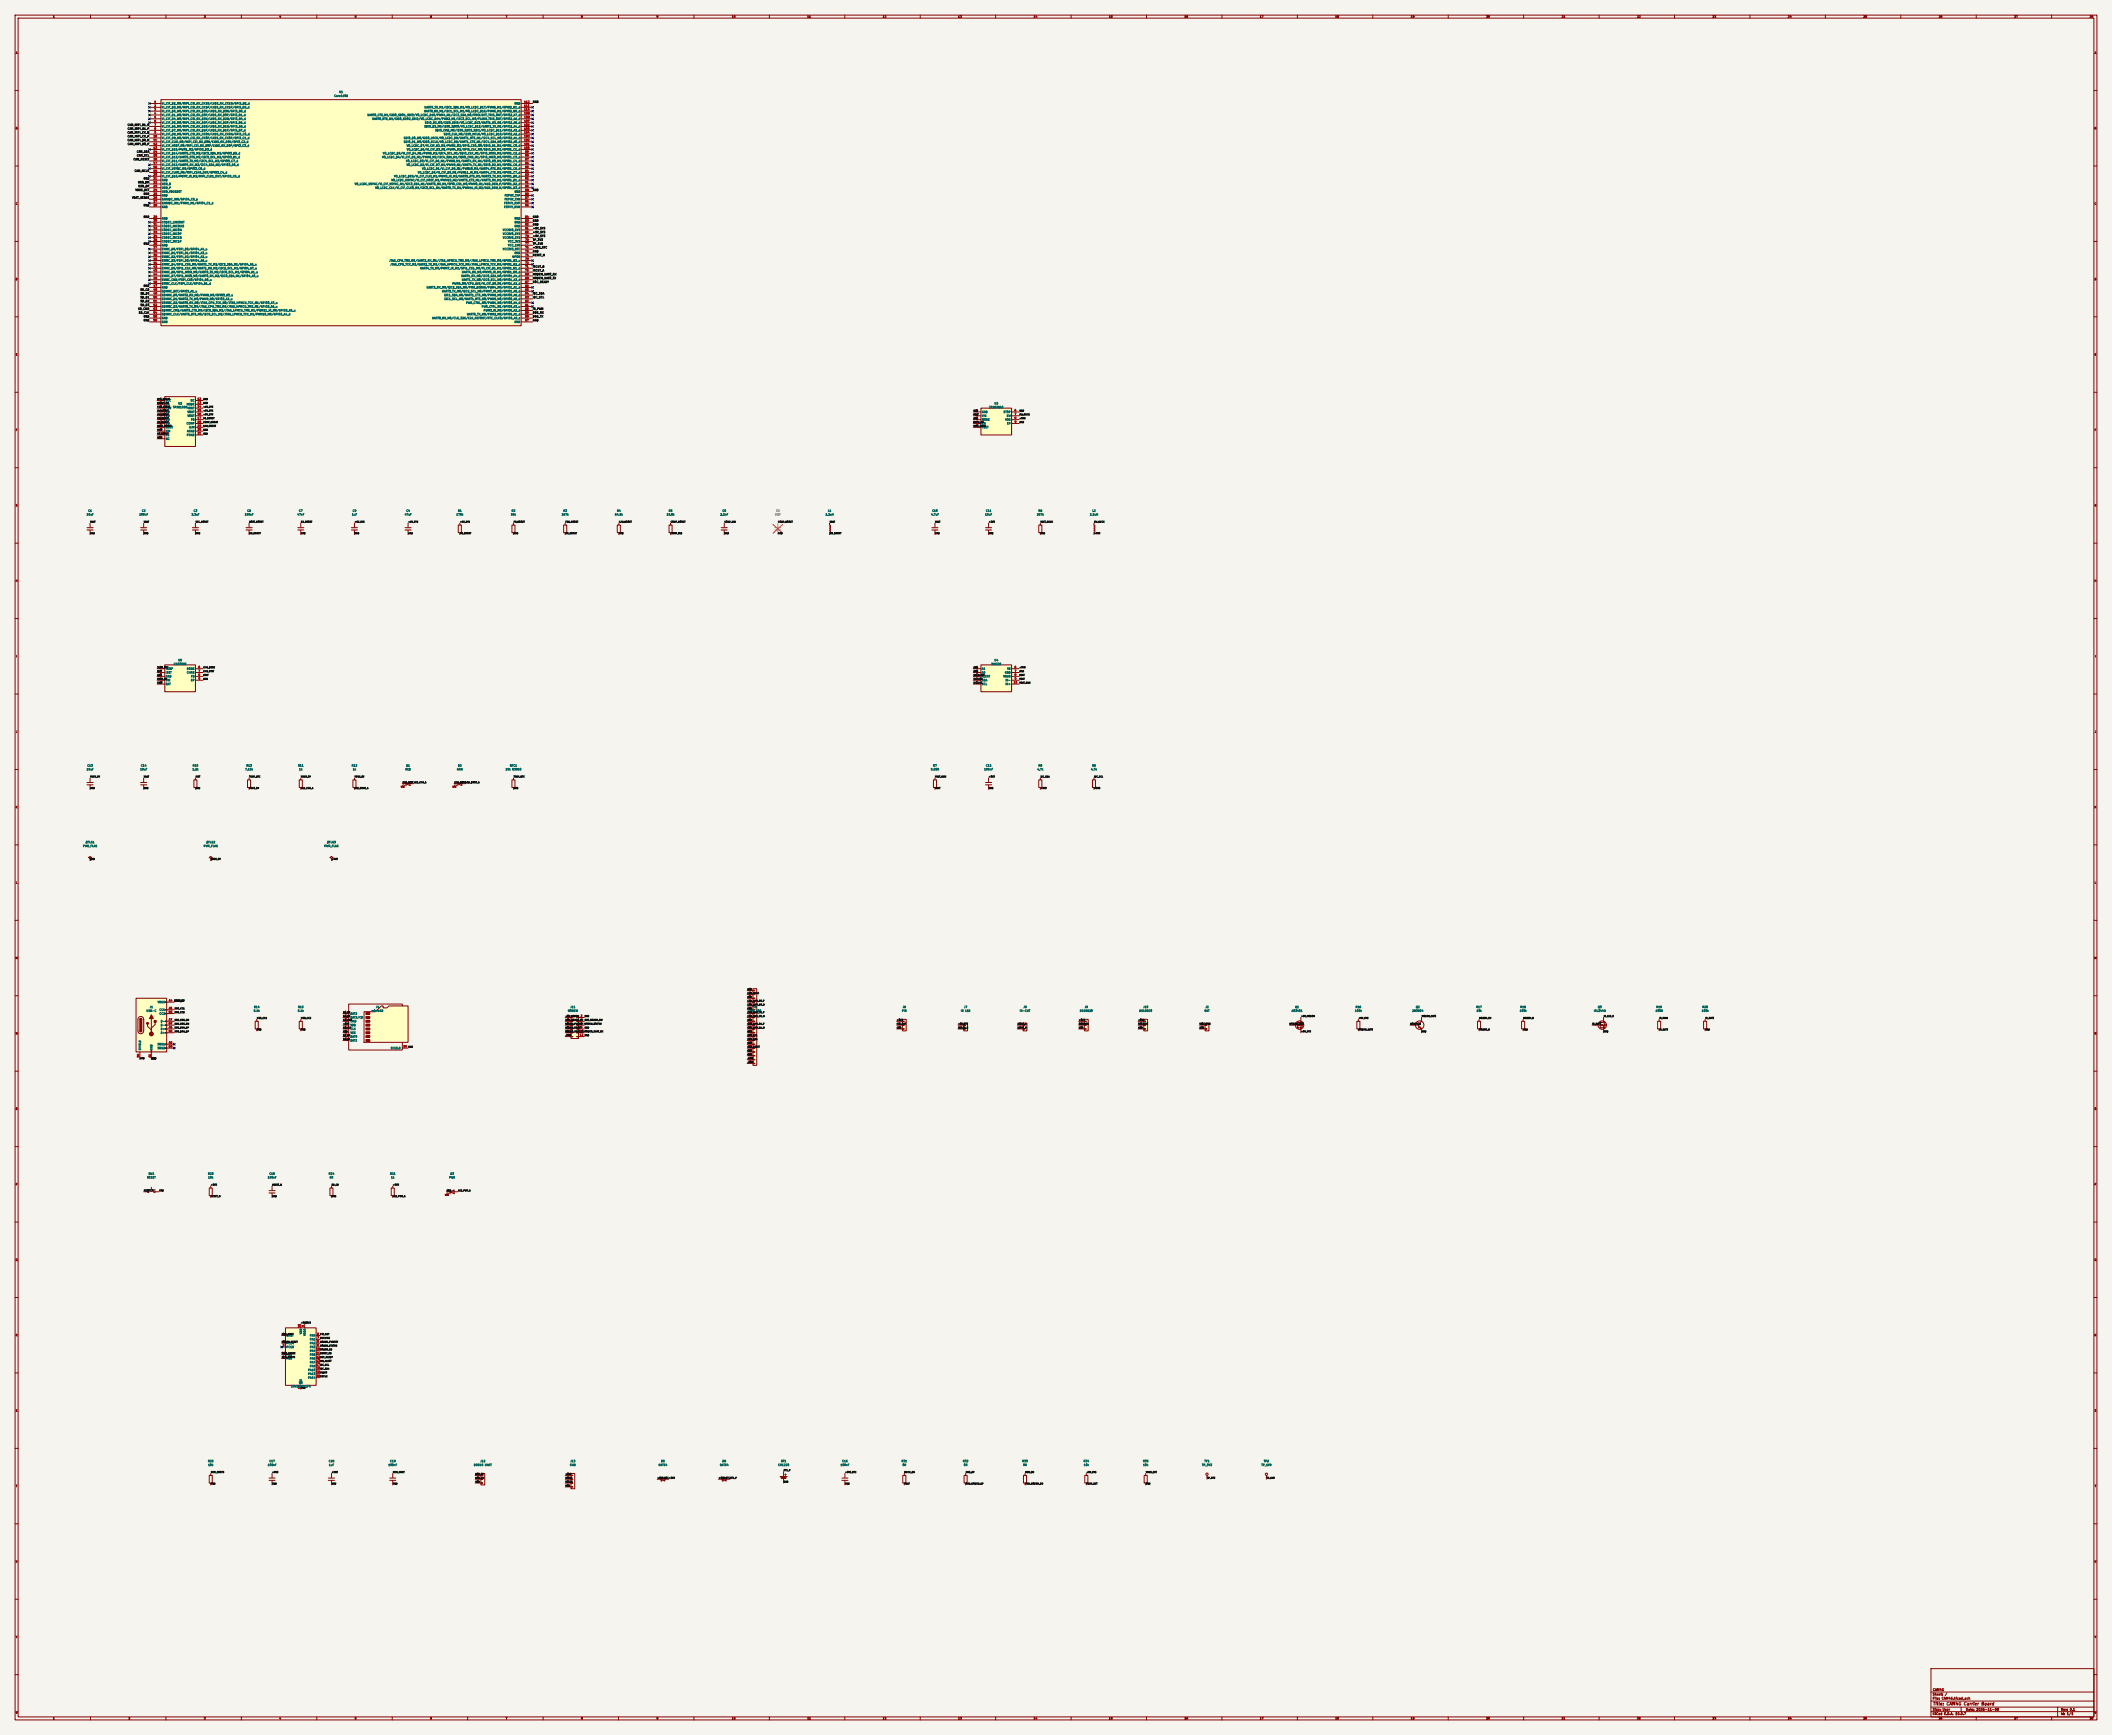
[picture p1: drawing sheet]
<svg xmlns="http://www.w3.org/2000/svg" width="1400mm" height="1150mm" viewBox="0 0 1400 1150" stroke-linecap="round" stroke-linejoin="round" font-family="sans-serif">
<defs><g id="words">
<text font-size="2" fill="#840000" x="1281" y="1131">Title: CAM4G Carrier Board</text>
<g font-size="1.5" fill="#840000">
<text x="1281" y="1121">CAM4G</text>
<text x="1281" y="1127">File: CAM4G.kicad_sch</text>
<text x="1281" y="1124">Sheet: /</text>
<text x="1281" y="1137">KiCad E.D.A. 10.0.7</text>
<text x="1281" y="1134">Size: User</text>
<text x="1303" y="1134">Date: 2026-11-09</text>
<text x="1366" y="1137">Id: 1/1</text>
<text x="1366" y="1134">Rev: 0.1</text>
</g>
<g font-size="1.3" fill="#840000">
<text x="35" y="12">1</text>
<text x="85" y="12">2</text>
<text x="135" y="12">3</text>
<text x="185" y="12">4</text>
<text x="235" y="12">5</text>
<text x="285" y="12">6</text>
<text x="335" y="12">7</text>
<text x="385" y="12">8</text>
<text x="435" y="12">9</text>
<text x="485" y="12">10</text>
<text x="535" y="12">11</text>
<text x="585" y="12">12</text>
<text x="635" y="12">13</text>
<text x="685" y="12">14</text>
<text x="735" y="12">15</text>
<text x="785" y="12">16</text>
<text x="835" y="12">17</text>
<text x="885" y="12">18</text>
<text x="935" y="12">19</text>
<text x="985" y="12">20</text>
<text x="1035" y="12">21</text>
<text x="1085" y="12">22</text>
<text x="1135" y="12">23</text>
<text x="1185" y="12">24</text>
<text x="1235" y="12">25</text>
<text x="1285" y="12">26</text>
<text x="1335" y="12">27</text>
<text x="1385" y="12">28</text>
<text x="10" y="36">A</text>
<text x="1388" y="36">A</text>
<text x="10" y="86">B</text>
<text x="1388" y="86">B</text>
<text x="10" y="136">C</text>
<text x="1388" y="136">C</text>
<text x="10" y="186">D</text>
<text x="1388" y="186">D</text>
<text x="10" y="236">E</text>
<text x="1388" y="236">E</text>
<text x="10" y="286">F</text>
<text x="1388" y="286">F</text>
<text x="10" y="336">G</text>
<text x="1388" y="336">G</text>
<text x="10" y="386">H</text>
<text x="1388" y="386">H</text>
<text x="11" y="436">I</text>
<text x="1389" y="436">I</text>
<text x="10" y="486">J</text>
<text x="1388" y="486">J</text>
<text x="10" y="536">K</text>
<text x="1388" y="536">K</text>
<text x="10" y="586">L</text>
<text x="1388" y="586">L</text>
<text x="10" y="636">M</text>
<text x="1388" y="636">M</text>
<text x="10" y="686">N</text>
<text x="1388" y="686">N</text>
<text x="10" y="736">O</text>
<text x="1388" y="736">O</text>
<text x="10" y="786">P</text>
<text x="1388" y="786">P</text>
<text x="10" y="836">Q</text>
<text x="1388" y="836">Q</text>
<text x="10" y="886">R</text>
<text x="1388" y="886">R</text>
<text x="10" y="936">S</text>
<text x="1388" y="936">S</text>
<text x="10" y="986">T</text>
<text x="1388" y="986">T</text>
<text x="10" y="1036">U</text>
<text x="1388" y="1036">U</text>
<text x="10" y="1086">V</text>
<text x="1388" y="1086">V</text>
<text x="10" y="1136">W</text>
<text x="1388" y="1136">W</text>
<text x="35" y="1140">1</text>
<text x="85" y="1140">2</text>
<text x="135" y="1140">3</text>
<text x="185" y="1140">4</text>
<text x="235" y="1140">5</text>
<text x="285" y="1140">6</text>
<text x="335" y="1140">7</text>
<text x="385" y="1140">8</text>
<text x="435" y="1140">9</text>
<text x="485" y="1140">10</text>
<text x="535" y="1140">11</text>
<text x="585" y="1140">12</text>
<text x="635" y="1140">13</text>
<text x="685" y="1140">14</text>
<text x="735" y="1140">15</text>
<text x="785" y="1140">16</text>
<text x="835" y="1140">17</text>
<text x="885" y="1140">18</text>
<text x="935" y="1140">19</text>
<text x="985" y="1140">20</text>
<text x="1035" y="1140">21</text>
<text x="1085" y="1140">22</text>
<text x="1135" y="1140">23</text>
<text x="1185" y="1140">24</text>
<text x="1235" y="1140">25</text>
<text x="1285" y="1140">26</text>
<text x="1335" y="1140">27</text>
<text x="1385" y="1140">28</text>
</g>
<g font-size="1.3" fill="#006464">
<text x="221" y="64">Core1106</text>
<text x="225" y="62">U1</text>
<text x="107" y="70">VI_CIF_D2_M0/MIPI_CSI_RX_CK1N/LVDS_RX_CK1N/GPI3_B2_d</text>
<text x="341" y="70">GND</text>
<text x="107" y="72">VI_CIF_D3_M0/MIPI_CSI_RX_CK1P/LVDS_RX_CK1P/GPI3_B3_d</text>
<text x="107" y="75">VI_CIF_D0_M0/MIPI_CSI_RX_D3N/LVDS_RX_D3N/GPI3_B0_d</text>
<text x="107" y="77">VI_CIF_D1_M0/MIPI_CSI_RX_D3P/LVDS_RX_D3P/GPI3_B1_d</text>
<text x="243" y="77">UART0_CTS_M1/I2S0_SDO1_SDI3/VO_LCDC_D15/PWM4_M1/I2C3_SDA_M0/PRELIGHT_TRIG_OUT/GPIO2_A7_d</text>
<text x="281" y="75">UART0_RX_M1/I2C1_SCL_M1/VO_LCDC_D16/PWM5_M1/GPIO2_B0_d</text>
<text x="281" y="72">UART0_TX_M1/I2C1_SDA_M1/VO_LCDC_D17/PWM6_M1/GPIO2_B1_d</text>
<text x="107" y="80">VI_CIF_D4_M0/MIPI_CSI_RX_D2N/LVDS_RX_D2N/GPI3_B4_d</text>
<text x="107" y="82">VI_CIF_D5_M0/MIPI_CSI_RX_D2P/LVDS_RX_D2P/GPI3_B5_d</text>
<text x="247" y="80">UART0_RTS_M1/I2S0_SDO2_SDI2/VO_LCDC_D14/PWM2_M1/I2C3_SCL_M0/FLASH_TRIG_OUT/GPIO2_A6_d</text>
<text x="282" y="82">SDIO_D2_M0/I2S0_SDI0/VO_LCDC_D13/UART1_RX_M1/GPIO2_A5_d</text>
<text x="107" y="85">VI_CIF_D6_M0/MIPI_CSI_RX_D1N/LVDS_RX_D1N/GPI3_B6_d</text>
<text x="107" y="87">VI_CIF_D7_M0/MIPI_CSI_RX_D1P/LVDS_RX_D1P/GPI3_B7_d</text>
<text x="107" y="90">VI_CIF_D8_M0/MIPI_CSI_RX_CK0N/LVDS_RX_CK0N/GPI3_C0_d</text>
<text x="281" y="85">SDIO_D3_M0/I2S0_SDO0/VO_LCDC_D12/UART1_TX_M1/GPIO2_A4_d</text>
<text x="288" y="87">SDIO_CMD_M0/I2S0_SDO3_SDI1/VO_LCDC_D11/GPIO2_A3_d</text>
<text x="294" y="90">SDIO_CLK_M0/I2S0_MCLK/VO_LCDC_D10/GPIO2_A2_d</text>
<text x="107" y="92">VI_CIF_D9_M0/MIPI_CSI_RX_CK0P/LVDS_RX_CK0P/GPI3_C1_d</text>
<text x="107" y="95">VI_CIF_CLKI_M0/MIPI_CSI_RX_D0N/LVDS_RX_D0N/GPI3_C2_d</text>
<text x="267" y="95">SDIO_D1_M0/I2S0_SCLK/VO_LCDC_D8/UART1_CTS_M1/I2C4_SDA_M0/GPIO2_A0_d</text>
<text x="267" y="92">SDIO_D0_M0/I2S0_LRCK/VO_LCDC_D9/UART1_RTS_M1/I2C4_SCL_M0/GPIO2_A1_d</text>
<text x="107" y="97">VI_CIF_HREF_M0/MIPI_CSI_RX_D0P/LVDS_RX_D0P/GPI3_C3_d</text>
<text x="107" y="100">VI_CIF_D15/PWM1_M2/GPIO3_D3_d</text>
<text x="269" y="97">VO_LCDC_D7/VI_CIF_D2_M1/PWM2_M2/SPI0_CS0_M0/SDIO_D1_M1/GPIO1_C0_d</text>
<text x="269" y="100">VO_LCDC_D6/VI_CIF_D3_M1/PWM4_M2/SPI0_CLK_M0/SDIO_D0_M1/GPIO1_C1_d</text>
<text x="107" y="103">VI_CIF_D14/UART5_CTS_M2/I2C3_SDA_M2/GPIO3_D2_d</text>
<text x="107" y="105">VI_CIF_D13/UART5_RTS_M2/I2C3_SCL_M2/GPIO3_D1_d</text>
<text x="107" y="108">VI_CIF_D11/UART5_TX_M2/I2C4_SCL_M2/GPIO3_C7_d</text>
<text x="253" y="105">VO_LCDC_D4/VI_CIF_D5_M1/PWM6_M2/I2C4_SDA_M1/SDIO_CMD_M1/SPI0_MISO_M0/GPIO1_C3_d</text>
<text x="254" y="103">VO_LCDC_D5/VI_CIF_D4_M1/PWM5_M2/I2C4_SCL_M1/SDIO_CLK_M1/SPI0_MOSI_M0/GPIO1_C2_d</text>
<text x="269" y="108">VO_LCDC_D3/VI_CIF_D6_M1/PWM8_M1/UART4_RX_M1/SDIO_D3_M1/GPIO1_C4_d</text>
<text x="107" y="110">VI_CIF_D12/UART5_RX_M2/I2C4_SDA_M2/GPIO3_D0_d</text>
<text x="107" y="113">VI_CIF_VSYNC_M0/GPIO3_C5_d</text>
<text x="269" y="110">VO_LCDC_D2/VI_CIF_D7_M1/PWM9_M1/UART4_TX_M1/SDIO_D2_M1/GPIO1_C5_d</text>
<text x="280" y="113">VO_LCDC_D1/VI_CIF_D8_M1/PWM10_M1/UART4_RTS_M1/GPIO1_C6_d</text>
<text x="107" y="115">VI_CIF_CLKO_M0/MIPI_CLK0_OUT/GPIO3_C4_d</text>
<text x="107" y="118">VI_CIF_D10/PWM7_IR_M2/MIPI_CLK1_OUT/GPIO3_C6_d</text>
<text x="261" y="118">VO_LCDC_DEN/VI_CIF_CLKI_M1/PWM3_IR_M2/UART5_RTS_M1/UART3_TX_M1/GPIO1_D0_d</text>
<text x="277" y="115">VO_LCDC_D0/VI_CIF_D9_M1/PWM11_IR_M1/UART4_CTS_M1/GPIO1_C7_d</text>
<text x="107" y="120">GND</text>
<text x="107" y="123">USB_N</text>
<text x="107" y="125">USB_P</text>
<text x="235" y="123">VO_LCDC_VSYNC/VI_CIF_VSYNC_M1/I2C3_SDA_M1/UART5_RX_M1/SPI0_CS1_M0/PWM0_M1/AUD_DSM_P/GPIO1_D2_d</text>
<text x="249" y="125">VO_LCDC_CLK/VI_CIF_CLKO_M1/I2C3_SCL_M1/UART5_TX_M1/PWM11_IR_M2/AUD_DSM_N/GPIO1_D3_d</text>
<text x="259" y="120">VO_LCDC_HSYNC/VI_CIF_HREF_M1/PWM10_M2/UART5_CTS_M1/UART3_RX_M1/GPIO1_D1_d</text>
<text x="107" y="128">USB_VBUSDET</text>
<text x="107" y="131">GND</text>
<text x="334" y="131">FEPHY_TXP</text>
<text x="341" y="128">GND</text>
<text x="107" y="133">SARADC_IN0/GPIO4_C0_z</text>
<text x="107" y="136">SARADC_IN1/PWM1_M1/GPIO4_C1_z</text>
<text x="334" y="136">FEPHY_RXP</text>
<text x="334" y="133">FEPHY_TXN</text>
<text x="107" y="138">GND</text>
<text x="334" y="138">FEPHY_RXN</text>
<text x="107" y="146">GND</text>
<text x="107" y="148">CODEC_LINEOUT</text>
<text x="341" y="148">GND</text>
<text x="341" y="146">GND</text>
<text x="107" y="151">CODEC_MICBIAS</text>
<text x="107" y="153">CODEC_MIC0N</text>
<text x="107" y="156">CODEC_MIC0P</text>
<text x="333" y="156">VCC5V0_SYS</text>
<text x="333" y="153">VCC5V0_SYS</text>
<text x="341" y="151">GND</text>
<text x="107" y="158">CODEC_MIC1N</text>
<text x="107" y="161">CODEC_MIC1P</text>
<text x="333" y="158">VCC5V0_SYS</text>
<text x="337" y="161">VCC_3V3</text>
<text x="107" y="164">GND</text>
<text x="107" y="166">EMMC_D0/FSPI_D0/GPIO4_A4_u</text>
<text x="333" y="166">VCC3V3_RTC</text>
<text x="337" y="164">VCC_1V8</text>
<text x="107" y="169">EMMC_D1/FSPI_D1/GPIO4_A3_u</text>
<text x="107" y="171">EMMC_D2/FSPI_D2/GPIO4_A2_u</text>
<text x="107" y="174">EMMC_D3/FSPI_D3/GPIO4_A6_u</text>
<text x="258" y="174">JTAG_CPU_TMS_M1/UART2_RX_M1/JTAG_HPMCU_TMS_M0/JTAG_LPMCU_TMS_M0/GPIO1_B3_u</text>
<text x="340" y="171">NPOR</text>
<text x="341" y="169">GND</text>
<text x="107" y="176">EMMC_D4/SPI1_CS0_M0/UART1_TX_M2/I2C2_SDA_M1/GPIO4_A5_u</text>
<text x="107" y="179">EMMC_D5/SPI1_CLK_M0/UART1_RX_M2/I2C2_SCL_M1/GPIO4_A7_u</text>
<text x="259" y="176">JTAG_CPU_TCK_M1/UART2_TX_M1/JTAG_HPMCU_TCK_M0/JTAG_LPMCU_TCK_M0/GPIO1_B2_d</text>
<text x="278" y="179">UART4_TX_M0/PWM7_IR_M1/SPI1_CS1_M0/VI_CIF_D1_M1/GPIO1_B1_d</text>
<text x="107" y="181">EMMC_D6/SPI1_MOSI_M0/UART0_TX_M2/I2C0_SCL_M1/GPIO4_A1_u</text>
<text x="107" y="184">EMMC_D7/SPI1_MISO_M0/UART0_RX_M2/I2C0_SDA_M1/GPIO4_A0_u</text>
<text x="306" y="184">UART1_RX_M0/I2C0_SDA_M0/GPIO1_A4_d</text>
<text x="306" y="181">UART4_RX_M0/PWM3_IR_M1/GPIO1_B0_d</text>
<text x="107" y="186">EMMC_CMD/FSPI_CS0/GPIO4_B0_u</text>
<text x="107" y="189">EMMC_CLK/FSPI_CLK/GPIO4_B1_d</text>
<text x="107" y="191">GND</text>
<text x="283" y="191">UART3_RX_M0/I2C2_SDA_M0/PMU_DEBUG/PWM4_M0/GPIO1_A1_d</text>
<text x="300" y="189">PWM0_M0/CPU_AVS/VI_CIF_D0_M1/GPIO1_A2_d</text>
<text x="306" y="186">UART1_TX_M0/I2C0_SCL_M0/GPIO1_A3_d</text>
<text x="107" y="194">SDMMC_DET/GPIO3_A1_u</text>
<text x="107" y="197">SDMMC_D0/UART2_RX_M0/PWM8_M0/GPIO3_A3_u</text>
<text x="293" y="194">UART3_TX_M0/I2C2_SCL_M0/PWM7_IR_M0/GPIO1_A0_d</text>
<text x="294" y="197">I2C1_SDA_M0/UART1_CTS_M0/PWM6_M0/GPIO0_A6_d</text>
<text x="107" y="199">SDMMC_D1/UART2_TX_M0/PWM9_M0/GPIO3_A2_u</text>
<text x="107" y="202">SDMMC_D2/UART5_RX_M0/JTAG_CPU_TCK_M0/JTAG_HPMCU_TCK_M1/GPIO3_A7_u</text>
<text x="294" y="199">I2C1_SCL_M0/UART1_RTS_M0/PWM5_M0/GPIO0_A5_d</text>
<text x="309" y="202">PWR_CTRL_M0/PWM1_M0/GPIO0_A4_d</text>
<text x="107" y="204">SDMMC_D3/UART5_TX_M0/JTAG_CPU_TMS_M0/JTAG_HPMCU_TMS_M1/GPIO3_A6_u</text>
<text x="107" y="207">SDMMC_CMD/UART5_CTS_M0/I2C0_SDA_M2/JTAG_LPMCU_TMS_M1/PWM11_IR_M0/GPIO3_A5_u</text>
<text x="107" y="209">SDMMC_CLK/UART5_RTS_M0/I2C0_SCL_M2/JTAG_LPMCU_TCK_M1/PWM10_M0/GPIO3_A4_d</text>
<text x="309" y="209">UART0_TX_M0/PWM2_M0/GPIO0_A1_d</text>
<text x="319" y="204">PWR_CTRL_M1/GPIO0_A3_u</text>
<text x="320" y="207">PWM3_IR_M0/GPIO0_A2_d</text>
<text x="107" y="212">GND</text>
<text x="107" y="214">GND</text>
<text x="286" y="212">UART0_RX_M0/CLK_32K/CLK_REFOUT/RTC_CLKO/GPIO0_A0_z</text>
<text x="341" y="214">GND</text>
<text x="110" y="266">VCC</text>
<text x="110" y="269">EN</text>
<text x="118" y="268">U2</text>
<text x="124" y="269">MODE</text>
<text x="126" y="266">NC</text>
<text x="659" y="268">U3</text>
<text x="110" y="271">FSW</text>
<text x="110" y="274">SW</text>
<text x="115" y="271">TPS61088</text>
<text x="124" y="271">VOUT</text>
<text x="124" y="274">VOUT</text>
<text x="651" y="274">GND</text>
<text x="656" y="271">TPS62840</text>
<text x="665" y="274">STOP</text>
<text x="110" y="277">SW</text>
<text x="110" y="279">SW</text>
<text x="110" y="282">SW</text>
<text x="123" y="282">COMP</text>
<text x="124" y="277">VOUT</text>
<text x="126" y="279">FB</text>
<text x="651" y="277">VIN</text>
<text x="651" y="279">MODE</text>
<text x="651" y="282">EN</text>
<text x="666" y="279">VOS</text>
<text x="667" y="277">SW</text>
<text x="667" y="282">EP</text>
<text x="110" y="284">BOOT</text>
<text x="110" y="287">VIN</text>
<text x="124" y="287">AGND</text>
<text x="125" y="284">ILIM</text>
<text x="651" y="284">VSET</text>
<text x="110" y="289">SS</text>
<text x="110" y="292">NC</text>
<text x="124" y="289">PGND</text>
<text x="57" y="342">10uF</text>
<text x="58" y="339">C1</text>
<text x="92" y="342">100nF</text>
<text x="94" y="339">C2</text>
<text x="127" y="342">3.3uF</text>
<text x="128" y="339">C3</text>
<text x="162" y="342">100nF</text>
<text x="164" y="339">C6</text>
<text x="197" y="342">47nF</text>
<text x="198" y="339">C7</text>
<text x="233" y="342">1uF</text>
<text x="234" y="339">C9</text>
<text x="268" y="342">47uF</text>
<text x="269" y="339">C4</text>
<text x="302" y="342">178k</text>
<text x="303" y="339">R1</text>
<text x="339" y="342">56k</text>
<text x="339" y="339">R2</text>
<text x="372" y="342">267k</text>
<text x="373" y="339">R3</text>
<text x="407" y="342">64.9k</text>
<text x="409" y="339">R4</text>
<text x="442" y="342">10.5k</text>
<text x="443" y="339">R5</text>
<text x="477" y="342">2.2nF</text>
<text x="479" y="339">C5</text>
<text x="547" y="342">1.2uH</text>
<text x="549" y="339">L1</text>
<text x="617" y="342">4.7uF</text>
<text x="618" y="339">C10</text>
<text x="653" y="342">10uF</text>
<text x="653" y="339">C11</text>
<text x="687" y="342">267k</text>
<text x="688" y="339">R6</text>
<text x="722" y="342">2.2uH</text>
<text x="724" y="339">L2</text>
<text x="115" y="441">CN3058E</text>
<text x="118" y="439">U5</text>
<text x="657" y="441">INA226</text>
<text x="659" y="439">U4</text>
<text x="110" y="444">TEMP</text>
<text x="110" y="447">ISET</text>
<text x="110" y="449">GND</text>
<text x="124" y="447">CHRG</text>
<text x="124" y="444">DONE</text>
<text x="126" y="449">FB</text>
<text x="651" y="444">A1</text>
<text x="651" y="447">A0</text>
<text x="651" y="449">ALERT</text>
<text x="665" y="449">VBUS</text>
<text x="666" y="447">GND</text>
<text x="668" y="444">VS</text>
<text x="110" y="452">VIN</text>
<text x="110" y="454">BAT</text>
<text x="126" y="452">EP</text>
<text x="651" y="452">SDA</text>
<text x="651" y="454">SCL</text>
<text x="666" y="452">IN-</text>
<text x="666" y="454">IN+</text>
<text x="58" y="508">C13</text>
<text x="93" y="508">C14</text>
<text x="128" y="508">R10</text>
<text x="163" y="508">R13</text>
<text x="197" y="508">R11</text>
<text x="233" y="508">R12</text>
<text x="269" y="508">D1</text>
<text x="303" y="508">D2</text>
<text x="338" y="508">NTC1</text>
<text x="618" y="508">R7</text>
<text x="653" y="508">C12</text>
<text x="688" y="508">R8</text>
<text x="724" y="508">R9</text>
<text x="57" y="511">10uF</text>
<text x="93" y="511">10uF</text>
<text x="127" y="511">1.2k</text>
<text x="162" y="511">7.15k</text>
<text x="198" y="511">1k</text>
<text x="234" y="511">1k</text>
<text x="269" y="511">RED</text>
<text x="303" y="511">GRN</text>
<text x="335" y="511">10k B3950</text>
<text x="617" y="511">0.05R</text>
<text x="652" y="511">100nF</text>
<text x="687" y="511">4.7k</text>
<text x="723" y="511">4.7k</text>
<text x="55" y="562">PWR_FLAG</text>
<text x="57" y="559">#FLG1</text>
<text x="135" y="562">PWR_FLAG</text>
<text x="137" y="559">#FLG2</text>
<text x="215" y="562">PWR_FLAG</text>
<text x="217" y="559">#FLG3</text>
<text x="104" y="665">VBUS</text>
<text x="97" y="671">USB-C</text>
<text x="99" y="668">J1</text>
<text x="105" y="670">CC1</text>
<text x="168" y="671">5.1k</text>
<text x="168" y="668">R14</text>
<text x="197" y="671">5.1k</text>
<text x="197" y="668">R15</text>
<text x="246" y="671">microSD</text>
<text x="249" y="668">J4</text>
<text x="376" y="671">MODEM</text>
<text x="378" y="668">J11</text>
<text x="496" y="671">CAM 20P</text>
<text x="499" y="668">J3</text>
<text x="598" y="671">PIR</text>
<text x="598" y="668">J6</text>
<text x="637" y="671">IR LED</text>
<text x="639" y="668">J7</text>
<text x="676" y="671">IR-CUT</text>
<text x="678" y="668">J8</text>
<text x="716" y="671">DS18B20</text>
<text x="719" y="668">J9</text>
<text x="755" y="671">DS18B20</text>
<text x="758" y="668">J10</text>
<text x="798" y="671">BAT</text>
<text x="799" y="668">J2</text>
<text x="856" y="671">AO3401</text>
<text x="858" y="668">Q1</text>
<text x="898" y="671">100k</text>
<text x="898" y="668">R16</text>
<text x="936" y="671">2N3904</text>
<text x="938" y="668">Q2</text>
<text x="978" y="668">R17</text>
<text x="979" y="671">10k</text>
<text x="1007" y="671">100k</text>
<text x="1008" y="668">R18</text>
<text x="1056" y="671">IRLZ44N</text>
<text x="1059" y="668">Q3</text>
<text x="1097" y="671">100R</text>
<text x="1098" y="668">R19</text>
<text x="1128" y="671">100k</text>
<text x="1128" y="668">R20</text>
<text x="105" y="673">CC2</text>
<text x="106" y="678">D-</text>
<text x="232" y="673">DAT2</text>
<text x="232" y="675">DAT3/CD</text>
<text x="232" y="678">CMD</text>
<text x="106" y="683">D+</text>
<text x="106" y="680">D-</text>
<text x="232" y="680">VDD</text>
<text x="232" y="683">CLK</text>
<text x="106" y="686">D+</text>
<text x="232" y="686">VSS</text>
<text x="232" y="688">DAT0</text>
<text x="104" y="693">SBU1</text>
<text x="104" y="696">SBU2</text>
<text x="232" y="691">DAT1</text>
<text x="259" y="696">SHIELD</text>
<text x="94" y="696" transform="rotate(-90 94 696)">SHIELD</text>
<text x="101" y="696" transform="rotate(-90 101 696)">GND</text>
<text x="98" y="779">SW1</text>
<text x="138" y="779">R23</text>
<text x="178" y="779">C15</text>
<text x="218" y="779">R24</text>
<text x="258" y="779">R21</text>
<text x="298" y="779">D3</text>
<text x="97" y="781">RESET</text>
<text x="138" y="781">10k</text>
<text x="177" y="781">100nF</text>
<text x="218" y="781">0R</text>
<text x="259" y="781">1k</text>
<text x="298" y="781">PWR</text>
<text x="190" y="886">NRST</text>
<text x="200" y="884" transform="rotate(-90 200 884)">VDD</text>
<text x="203" y="886" transform="rotate(-90 203 886)">VDDA</text>
<text x="205" y="886">PA0</text>
<text x="190" y="891">PC14</text>
<text x="190" y="894">PC15</text>
<text x="205" y="889">PA1</text>
<text x="205" y="891">PA2</text>
<text x="205" y="894">PA3</text>
<text x="190" y="899">PB1</text>
<text x="205" y="896">PA4</text>
<text x="205" y="899">PA5</text>
<text x="190" y="901">PB9</text>
<text x="205" y="901">PA6</text>
<text x="205" y="904">PA7</text>
<text x="204" y="909">PA10</text>
<text x="204" y="912">PA13</text>
<text x="205" y="906">PA9</text>
<text x="198" y="917">U6</text>
<text x="200" y="918" transform="rotate(-90 200 918)">VSS</text>
<text x="204" y="914">PA14</text>
<text x="193" y="920">STM32L011F4</text>
<text x="138" y="969">R25</text>
<text x="138" y="972">10k</text>
<text x="177" y="972">100nF</text>
<text x="178" y="969">C17</text>
<text x="218" y="969">C18</text>
<text x="218" y="972">1uF</text>
<text x="257" y="972">100nF</text>
<text x="258" y="969">C19</text>
<text x="314" y="972">DEBUG UART</text>
<text x="318" y="969">J12</text>
<text x="378" y="972">SWD</text>
<text x="378" y="969">J13</text>
<text x="436" y="972">BAT54</text>
<text x="438" y="969">D5</text>
<text x="477" y="972">BAT54</text>
<text x="479" y="969">D6</text>
<text x="516" y="972">CR1220</text>
<text x="518" y="969">BT1</text>
<text x="557" y="972">100nF</text>
<text x="558" y="969">C16</text>
<text x="597" y="969">R31</text>
<text x="598" y="972">0R</text>
<text x="638" y="969">R32</text>
<text x="639" y="972">0R</text>
<text x="677" y="969">R33</text>
<text x="678" y="972">0R</text>
<text x="718" y="969">R34</text>
<text x="718" y="972">10k</text>
<text x="757" y="969">R35</text>
<text x="758" y="972">10k</text>
<text x="797" y="972">TP_3V3</text>
<text x="798" y="969">TP1</text>
<text x="836" y="972">TP_1V8</text>
<text x="838" y="969">TP2</text>
</g>
<g font-size="1.3" fill="#a90000">
<text x="102" y="68">1</text>
<text x="102" y="71">2</text>
<text x="347" y="71">111</text>
<text x="347" y="68">112</text>
<text x="102" y="74">3</text>
<text x="102" y="76">4</text>
<text x="347" y="76">109</text>
<text x="347" y="74">110</text>
<text x="102" y="79">5</text>
<text x="102" y="81">6</text>
<text x="102" y="84">7</text>
<text x="347" y="84">106</text>
<text x="347" y="81">107</text>
<text x="347" y="79">108</text>
<text x="102" y="86">8</text>
<text x="102" y="89">9</text>
<text x="347" y="89">104</text>
<text x="347" y="86">105</text>
<text x="102" y="91">10</text>
<text x="102" y="94">11</text>
<text x="347" y="94">102</text>
<text x="347" y="91">103</text>
<text x="102" y="96">12</text>
<text x="102" y="99">13</text>
<text x="102" y="101">14</text>
<text x="347" y="99">100</text>
<text x="347" y="96">101</text>
<text x="348" y="101">99</text>
<text x="102" y="104">15</text>
<text x="102" y="107">16</text>
<text x="348" y="107">97</text>
<text x="348" y="104">98</text>
<text x="102" y="109">17</text>
<text x="102" y="112">18</text>
<text x="348" y="112">95</text>
<text x="348" y="109">96</text>
<text x="102" y="114">19</text>
<text x="102" y="117">20</text>
<text x="102" y="119">21</text>
<text x="348" y="119">92</text>
<text x="348" y="117">93</text>
<text x="348" y="114">94</text>
<text x="102" y="122">22</text>
<text x="102" y="124">23</text>
<text x="348" y="124">90</text>
<text x="348" y="122">91</text>
<text x="102" y="127">24</text>
<text x="102" y="129">25</text>
<text x="102" y="132">26</text>
<text x="348" y="132">87</text>
<text x="348" y="129">88</text>
<text x="348" y="127">89</text>
<text x="102" y="134">27</text>
<text x="102" y="137">28</text>
<text x="348" y="137">85</text>
<text x="348" y="134">86</text>
<text x="102" y="145">29</text>
<text x="102" y="147">30</text>
<text x="102" y="150">31</text>
<text x="348" y="150">82</text>
<text x="348" y="147">83</text>
<text x="348" y="145">84</text>
<text x="102" y="152">32</text>
<text x="102" y="155">33</text>
<text x="348" y="155">80</text>
<text x="348" y="152">81</text>
<text x="102" y="157">34</text>
<text x="102" y="160">35</text>
<text x="348" y="160">78</text>
<text x="348" y="157">79</text>
<text x="102" y="162">36</text>
<text x="102" y="165">37</text>
<text x="102" y="168">38</text>
<text x="348" y="168">75</text>
<text x="348" y="165">76</text>
<text x="348" y="162">77</text>
<text x="102" y="170">39</text>
<text x="102" y="173">40</text>
<text x="348" y="173">73</text>
<text x="348" y="170">74</text>
<text x="102" y="175">41</text>
<text x="102" y="178">42</text>
<text x="348" y="178">71</text>
<text x="348" y="175">72</text>
<text x="102" y="180">43</text>
<text x="102" y="183">44</text>
<text x="102" y="185">45</text>
<text x="348" y="185">68</text>
<text x="348" y="183">69</text>
<text x="348" y="180">70</text>
<text x="102" y="188">46</text>
<text x="102" y="190">47</text>
<text x="348" y="190">66</text>
<text x="348" y="188">67</text>
<text x="102" y="193">48</text>
<text x="102" y="195">49</text>
<text x="102" y="198">50</text>
<text x="348" y="198">63</text>
<text x="348" y="195">64</text>
<text x="348" y="193">65</text>
<text x="102" y="201">51</text>
<text x="102" y="203">52</text>
<text x="348" y="203">61</text>
<text x="348" y="201">62</text>
<text x="102" y="206">53</text>
<text x="102" y="208">54</text>
<text x="348" y="208">59</text>
<text x="348" y="206">60</text>
<text x="102" y="211">55</text>
<text x="102" y="213">56</text>
<text x="348" y="213">57</text>
<text x="348" y="211">58</text>
<text x="106" y="265">1</text>
<text x="106" y="268">2</text>
<text x="131" y="265">12</text>
<text x="131" y="268">13</text>
<text x="106" y="270">3</text>
<text x="106" y="273">4</text>
<text x="106" y="275">5</text>
<text x="131" y="270">14</text>
<text x="131" y="273">15</text>
<text x="131" y="275">16</text>
<text x="647" y="273">1</text>
<text x="647" y="275">2</text>
<text x="672" y="273">6</text>
<text x="672" y="275">7</text>
<text x="106" y="278">6</text>
<text x="106" y="281">7</text>
<text x="131" y="278">17</text>
<text x="131" y="281">18</text>
<text x="647" y="278">3</text>
<text x="647" y="281">4</text>
<text x="672" y="278">8</text>
<text x="672" y="281">9</text>
<text x="106" y="283">8</text>
<text x="106" y="286">9</text>
<text x="131" y="283">19</text>
<text x="131" y="286">20</text>
<text x="647" y="283">5</text>
<text x="105" y="288">10</text>
<text x="105" y="291">11</text>
<text x="131" y="288">21</text>
<text x="106" y="443">1</text>
<text x="131" y="443">6</text>
<text x="647" y="443">1</text>
<text x="672" y="443">6</text>
<text x="106" y="446">2</text>
<text x="106" y="448">3</text>
<text x="131" y="446">7</text>
<text x="131" y="448">8</text>
<text x="647" y="446">2</text>
<text x="647" y="448">3</text>
<text x="672" y="446">7</text>
<text x="672" y="448">8</text>
<text x="106" y="451">4</text>
<text x="106" y="453">5</text>
<text x="131" y="451">9</text>
<text x="647" y="451">4</text>
<text x="647" y="453">5</text>
<text x="672" y="453">10</text>
<text x="672" y="451">9</text>
<text x="496" y="656">1</text>
<text x="496" y="659">2</text>
<text x="112" y="664">A4</text>
<text x="496" y="662">3</text>
<text x="496" y="664">4</text>
<text x="112" y="672">B5</text>
<text x="112" y="669">A5</text>
<text x="229" y="672">1</text>
<text x="496" y="667">5</text>
<text x="496" y="669">6</text>
<text x="496" y="672">7</text>
<text x="112" y="677">A7</text>
<text x="229" y="674">2</text>
<text x="229" y="677">3</text>
<text x="376" y="674">1</text>
<text x="376" y="677">3</text>
<text x="385" y="674">2</text>
<text x="385" y="677">4</text>
<text x="496" y="674">8</text>
<text x="496" y="677">9</text>
<text x="596" y="677">1</text>
<text x="716" y="677">1</text>
<text x="756" y="677">1</text>
<text x="112" y="679">B7</text>
<text x="112" y="682">A6</text>
<text x="229" y="679">4</text>
<text x="229" y="682">5</text>
<text x="376" y="679">5</text>
<text x="376" y="682">7</text>
<text x="385" y="679">6</text>
<text x="385" y="682">8</text>
<text x="496" y="679">10</text>
<text x="496" y="682">11</text>
<text x="596" y="679">2</text>
<text x="596" y="682">3</text>
<text x="636" y="679">1</text>
<text x="636" y="682">2</text>
<text x="676" y="679">1</text>
<text x="676" y="682">2</text>
<text x="716" y="679">2</text>
<text x="716" y="682">3</text>
<text x="756" y="679">2</text>
<text x="756" y="682">3</text>
<text x="796" y="679">1</text>
<text x="796" y="682">2</text>
<text x="112" y="684">B6</text>
<text x="229" y="684">6</text>
<text x="229" y="687">7</text>
<text x="229" y="689">8</text>
<text x="375" y="687">11</text>
<text x="376" y="684">9</text>
<text x="384" y="684">10</text>
<text x="384" y="687">12</text>
<text x="496" y="684">12</text>
<text x="496" y="687">13</text>
<text x="496" y="689">14</text>
<text x="112" y="695">B8</text>
<text x="112" y="692">A8</text>
<text x="267" y="695">SH</text>
<text x="496" y="692">15</text>
<text x="496" y="695">16</text>
<text x="93" y="701" transform="rotate(-90 93 701)">SH</text>
<text x="100" y="701" transform="rotate(-90 100 701)">A1</text>
<text x="496" y="697">17</text>
<text x="496" y="700">18</text>
<text x="496" y="702">19</text>
<text x="496" y="705">20</text>
<text x="199" y="880" transform="rotate(-90 199 880)">16</text>
<text x="202" y="880" transform="rotate(-90 202 880)">5</text>
<text x="187" y="885">4</text>
<text x="210" y="885">6</text>
<text x="210" y="888">7</text>
<text x="187" y="890">2</text>
<text x="187" y="893">3</text>
<text x="210" y="890">8</text>
<text x="210" y="893">9</text>
<text x="187" y="898">14</text>
<text x="209" y="895">10</text>
<text x="209" y="898">11</text>
<text x="187" y="900">1</text>
<text x="209" y="900">12</text>
<text x="209" y="903">13</text>
<text x="209" y="905">17</text>
<text x="209" y="908">18</text>
<text x="209" y="910">19</text>
<text x="209" y="913">20</text>
<text x="199" y="921" transform="rotate(-90 199 921)">15</text>
<text x="316" y="978">1</text>
<text x="376" y="978">1</text>
<text x="316" y="980">2</text>
<text x="316" y="983">3</text>
<text x="376" y="980">2</text>
<text x="376" y="983">3</text>
<text x="376" y="985">4</text>
</g>
<g font-size="1.3" fill="#0f0f0f">
<text x="353" y="68">GND</text>
<text x="84" y="84">CAM_MIPI_D1_N</text>
<text x="84" y="89">CAM_MIPI_CK_N</text>
<text x="84" y="86">CAM_MIPI_D1_P</text>
<text x="84" y="91">CAM_MIPI_CK_P</text>
<text x="84" y="94">CAM_MIPI_D0_N</text>
<text x="84" y="96">CAM_MIPI_D0_P</text>
<text x="90" y="101">CAM_SDA</text>
<text x="88" y="107">CAM_RESET</text>
<text x="91" y="104">CAM_SCL</text>
<text x="89" y="114">CAM_MCLK</text>
<text x="95" y="119">GND</text>
<text x="91" y="122">USB_DM</text>
<text x="92" y="124">USB_DP</text>
<text x="87" y="132">VBAT_SENSE</text>
<text x="90" y="127">VBUS_DET</text>
<text x="95" y="129">GND</text>
<text x="353" y="127">GND</text>
<text x="95" y="137">GND</text>
<text x="95" y="145">GND</text>
<text x="353" y="150">GND</text>
<text x="353" y="147">GND</text>
<text x="353" y="145">GND</text>
<text x="353" y="155">+5V_SYS</text>
<text x="353" y="152">+5V_SYS</text>
<text x="353" y="160">TP_3V3</text>
<text x="353" y="157">+5V_SYS</text>
<text x="95" y="162">GND</text>
<text x="353" y="168">GND</text>
<text x="353" y="165">+3V3_RTC</text>
<text x="353" y="162">TP_1V8</text>
<text x="353" y="170">RESET_N</text>
<text x="353" y="178">IRCUT_B</text>
<text x="353" y="185">MODEM_UART_TX</text>
<text x="353" y="183">MODEM_UART_RX</text>
<text x="353" y="180">IRCUT_A</text>
<text x="95" y="190">GND</text>
<text x="353" y="188">SOC_READY</text>
<text x="93" y="193">SD_CD</text>
<text x="93" y="195">SD_D0</text>
<text x="353" y="195">I2C_SDA</text>
<text x="93" y="198">SD_D1</text>
<text x="93" y="201">SD_D2</text>
<text x="93" y="203">SD_D3</text>
<text x="353" y="198">I2C_SCL</text>
<text x="91" y="206">SD_CMD</text>
<text x="92" y="208">SD_CLK</text>
<text x="353" y="208">DBG_RX</text>
<text x="353" y="206">IR_PWM</text>
<text x="95" y="211">GND</text>
<text x="95" y="213">GND</text>
<text x="353" y="213">GND</text>
<text x="353" y="211">DBG_TX</text>
</g>
<g font-size="1.3" fill="#939391">
<text x="514" y="342">DNP</text>
<text x="514" y="339">C8</text>
</g>
<g font-size="1" fill="#0f0f0f">
<text x="104" y="265">VCC_BOOST</text>
<text x="104" y="268">BOOST_EN</text>
<text x="135" y="265">GND</text>
<text x="135" y="268">GND</text>
<text x="104" y="270">FSW_BOOST</text>
<text x="104" y="273">SW_BOOST</text>
<text x="104" y="276">SW_BOOST</text>
<text x="135" y="270">+5V_SYS</text>
<text x="135" y="273">+5V_SYS</text>
<text x="135" y="276">+5V_SYS</text>
<text x="645" y="273">GND</text>
<text x="645" y="276">VBAT</text>
<text x="676" y="273">GND</text>
<text x="676" y="276">SW_BUCK</text>
<text x="104" y="278">SW_BOOST</text>
<text x="104" y="281">SW_BOOST</text>
<text x="135" y="278">FB_BOOST</text>
<text x="135" y="281">COMP_BOOST</text>
<text x="645" y="278">GND</text>
<text x="645" y="281">BUCK_EN</text>
<text x="676" y="281">GND</text>
<text x="676" y="278">+3V3</text>
<text x="104" y="283">BOOT_BOOST</text>
<text x="104" y="286">VBAT</text>
<text x="135" y="283">ILIM_BOOST</text>
<text x="135" y="286">GND</text>
<text x="645" y="283">VSET_BUCK</text>
<text x="104" y="291">GND</text>
<text x="104" y="288">SS_BOOST</text>
<text x="135" y="288">GND</text>
<text x="60" y="347">VBAT</text>
<text x="95" y="347">VBAT</text>
<text x="130" y="347">VCC_BOOST</text>
<text x="165" y="347">BOOT_BOOST</text>
<text x="199" y="347">SS_BOOST</text>
<text x="235" y="347">+5V_SYS</text>
<text x="271" y="347">+5V_SYS</text>
<text x="305" y="347">+5V_SYS</text>
<text x="340" y="347">FB_BOOST</text>
<text x="375" y="347">FSW_BOOST</text>
<text x="410" y="347">ILIM_BOOST</text>
<text x="445" y="347">COMP_BOOST</text>
<text x="480" y="347">COMP_MID</text>
<text x="516" y="347">COMP_BOOST</text>
<text x="550" y="347">VBAT</text>
<text x="620" y="347">VBAT</text>
<text x="655" y="347">+3V3</text>
<text x="690" y="347">VSET_BUCK</text>
<text x="725" y="347">SW_BUCK</text>
<text x="60" y="354">GND</text>
<text x="95" y="354">GND</text>
<text x="130" y="354">GND</text>
<text x="165" y="354">SW_BOOST</text>
<text x="199" y="354">GND</text>
<text x="235" y="354">GND</text>
<text x="271" y="354">GND</text>
<text x="305" y="354">FB_BOOST</text>
<text x="340" y="354">GND</text>
<text x="375" y="354">SW_BOOST</text>
<text x="410" y="354">GND</text>
<text x="445" y="354">COMP_MID</text>
<text x="480" y="354">GND</text>
<text x="516" y="354">GND</text>
<text x="550" y="354">SW_BOOST</text>
<text x="620" y="354">GND</text>
<text x="655" y="354">GND</text>
<text x="690" y="354">GND</text>
<text x="725" y="354">+3V3</text>
<text x="104" y="443">TEMP_NTC</text>
<text x="135" y="443">CHG_DONE</text>
<text x="645" y="443">GND</text>
<text x="676" y="443">+3V3</text>
<text x="104" y="446">ISET</text>
<text x="104" y="448">GND</text>
<text x="135" y="446">CHG_STAT</text>
<text x="135" y="448">VBAT</text>
<text x="645" y="446">GND</text>
<text x="645" y="448">INA_ALERT</text>
<text x="676" y="446">GND</text>
<text x="676" y="448">VBAT</text>
<text x="104" y="451">VBUS_5V</text>
<text x="104" y="453">VBAT</text>
<text x="135" y="451">GND</text>
<text x="645" y="451">I2C_SDA</text>
<text x="645" y="453">I2C_SCL</text>
<text x="676" y="453">VBAT_BMS</text>
<text x="676" y="451">VBAT</text>
<text x="60" y="516">VBUS_5V</text>
<text x="95" y="516">VBAT</text>
<text x="130" y="516">ISET</text>
<text x="165" y="516">TEMP_NTC</text>
<text x="199" y="516">VBUS_5V</text>
<text x="235" y="516">VBUS_5V</text>
<text x="340" y="516">TEMP_NTC</text>
<text x="620" y="516">VBAT_BMS</text>
<text x="655" y="516">+3V3</text>
<text x="690" y="516">I2C_SDA</text>
<text x="725" y="516">I2C_SCL</text>
<text x="267" y="519">CHG_STAT LED_CHG_A</text>
<text x="301" y="519">CHG_DONELED_DONE_A</text>
<text x="60" y="523">GND</text>
<text x="95" y="523">GND</text>
<text x="130" y="523">GND</text>
<text x="165" y="523">VBUS_5V</text>
<text x="199" y="523">LED_CHG_A</text>
<text x="235" y="523">LED_DONE_A</text>
<text x="340" y="523">GND</text>
<text x="620" y="523">VBAT</text>
<text x="655" y="523">GND</text>
<text x="690" y="523">+3V3</text>
<text x="725" y="523">+3V3</text>
<text x="60" y="570">GND</text>
<text x="140" y="570">VBUS_5V</text>
<text x="220" y="570">+3V3</text>
<text x="495" y="657">GND</text>
<text x="495" y="659">CAM_MCLK</text>
<text x="116" y="664">VBUS_5V</text>
<text x="495" y="662">GND</text>
<text x="495" y="664">CAM_MIPI_D0_P</text>
<text x="116" y="669">USB_CC1</text>
<text x="116" y="672">USB_CC2</text>
<text x="227" y="672">SD_D2</text>
<text x="495" y="669">GND</text>
<text x="495" y="667">CAM_MIPI_D0_N</text>
<text x="495" y="672">CAM_MIPI_CK_P</text>
<text x="116" y="677">USB_DBG_DM</text>
<text x="170" y="676">USB_CC1</text>
<text x="199" y="676">USB_CC2</text>
<text x="227" y="674">SD_D3</text>
<text x="227" y="677">SD_CMD</text>
<text x="375" y="677">USB_MODEM_DP</text>
<text x="375" y="674">+5V_MODEM</text>
<text x="387" y="677">USB_MODEM_DM</text>
<text x="387" y="674">GND</text>
<text x="495" y="674">CAM_MIPI_CK_N</text>
<text x="495" y="677">GND</text>
<text x="594" y="677">+3V3</text>
<text x="715" y="677">+3V3</text>
<text x="754" y="677">+3V3</text>
<text x="862" y="674">+5V_MODEM</text>
<text x="900" y="676">+5V_SYS</text>
<text x="942" y="674">MODEM_GATE</text>
<text x="980" y="676">MODEM_EN</text>
<text x="1010" y="676">MODEM_B</text>
<text x="1063" y="674">IR_LED_K</text>
<text x="1100" y="676">IR_PWM</text>
<text x="1130" y="676">IR_GATE</text>
<text x="116" y="682">USB_DBG_DP</text>
<text x="116" y="679">USB_DBG_DM</text>
<text x="170" y="683">GND</text>
<text x="199" y="683">GND</text>
<text x="227" y="679">+3V3</text>
<text x="227" y="682">SD_CLK</text>
<text x="375" y="679">MODEM_PWRKEY MODEM_STATUS</text>
<text x="375" y="682">MODEM_RESET</text>
<text x="387" y="682">GND</text>
<text x="495" y="682">CAM_MIPI_D1_N</text>
<text x="495" y="679">CAM_MIPI_D1_P</text>
<text x="594" y="679">PIR_OUT</text>
<text x="594" y="682">GND</text>
<text x="635" y="679">+5V_SYS</text>
<text x="635" y="682">IR_LED_K</text>
<text x="674" y="682">IRCUT_B</text>
<text x="674" y="679">IRCUT_A</text>
<text x="715" y="679">ONEWIRE</text>
<text x="715" y="682">GND</text>
<text x="754" y="682">GND</text>
<text x="754" y="679">ONEWIRE</text>
<text x="795" y="682">GND</text>
<text x="795" y="679">VBAT_BMS</text>
<text x="855" y="679">MODEM_GATE</text>
<text x="900" y="683">MODEM_GATE</text>
<text x="935" y="679">MODEM_B</text>
<text x="980" y="683">MODEM_B</text>
<text x="1010" y="683">GND</text>
<text x="1055" y="679">IR_GATE</text>
<text x="1100" y="683">IR_GATE</text>
<text x="1130" y="683">GND</text>
<text x="116" y="684">USB_DBG_DP</text>
<text x="227" y="684">GND</text>
<text x="227" y="690">SD_D1</text>
<text x="227" y="687">SD_D0</text>
<text x="375" y="684">MODEM_UART_TX MODEM_UART_RX</text>
<text x="375" y="687">+3V3</text>
<text x="387" y="687">GND</text>
<text x="495" y="684">GND</text>
<text x="495" y="687">CAM_SCL</text>
<text x="495" y="690">CAM_SDA</text>
<text x="862" y="684">+5V_SYS</text>
<text x="942" y="684">GND</text>
<text x="1063" y="684">GND</text>
<text x="271" y="695">GND</text>
<text x="495" y="692">GND</text>
<text x="495" y="695">CAM_RESET</text>
<text x="495" y="697">GND</text>
<text x="495" y="700">GND</text>
<text x="93" y="702">GND</text>
<text x="100" y="702">GND</text>
<text x="495" y="702">+3V3</text>
<text x="495" y="705">+3V3</text>
<text x="95" y="790">RESET_N</text>
<text x="105" y="790">GND</text>
<text x="140" y="786">+3V3</text>
<text x="180" y="786">RESET_N</text>
<text x="220" y="786">SD_CD</text>
<text x="260" y="786">+3V3</text>
<text x="296" y="790">GND</text>
<text x="304" y="790">LED_PWR_A</text>
<text x="140" y="794">RESET_N</text>
<text x="180" y="794">GND</text>
<text x="220" y="794">GND</text>
<text x="260" y="794">LED_PWR_A</text>
<text x="199" y="877">+3V3</text>
<text x="202" y="877">+3V3</text>
<text x="187" y="885">MCU_NRST</text>
<text x="212" y="885">PIR_OUT</text>
<text x="212" y="888">ONEWIRE</text>
<text x="187" y="890">MODEM_RESET</text>
<text x="212" y="893">MODEM_STATUS</text>
<text x="212" y="890">MODEM_PWRKEY</text>
<text x="187" y="898">VBAT_SENSE</text>
<text x="212" y="895">MODEM_EN</text>
<text x="212" y="898">BOOST_EN</text>
<text x="187" y="900">MCU_BOOT0</text>
<text x="212" y="900">SOC_READY</text>
<text x="212" y="903">INA_ALERT</text>
<text x="212" y="905">I2C_SCL</text>
<text x="212" y="908">I2C_SDA</text>
<text x="212" y="911">SWDIO</text>
<text x="212" y="913">SWCLK</text>
<text x="199" y="921">GND</text>
<text x="140" y="977">MCU_BOOT0</text>
<text x="180" y="977">+3V3</text>
<text x="220" y="977">+3V3</text>
<text x="260" y="977">MCU_NRST</text>
<text x="315" y="978">DBG_TX</text>
<text x="375" y="978">+3V3</text>
<text x="519" y="975">BT1_P</text>
<text x="560" y="977">+3V3_RTC</text>
<text x="599" y="977">BUCK_EN</text>
<text x="640" y="977">USB_DP</text>
<text x="679" y="977">USB_DM</text>
<text x="720" y="977">+5V_SYS</text>
<text x="759" y="977">VBUS_DET</text>
<text x="315" y="983">GND</text>
<text x="315" y="980">DBG_RX</text>
<text x="375" y="980">SWDIO</text>
<text x="375" y="983">SWCLK</text>
<text x="436" y="980">+3V3_RTC+3V3</text>
<text x="476" y="980">+3V3_RTCBT1_P</text>
<text x="519" y="983">GND</text>
<text x="800" y="980">TP_3V3</text>
<text x="839" y="980">TP_1V8</text>
<text x="140" y="984">GND</text>
<text x="180" y="984">GND</text>
<text x="220" y="984">GND</text>
<text x="260" y="984">GND</text>
<text x="375" y="985">GND</text>
<text x="560" y="984">GND</text>
<text x="599" y="984">VBAT</text>
<text x="640" y="984">USB_MODEM_DP</text>
<text x="679" y="984">USB_MODEM_DM</text>
<text x="720" y="984">VBUS_DET</text>
<text x="759" y="984">GND</text>
</g>
</g></defs>
<path d="M0 0h1400v1150h-1400z" fill="#f5f4ef" stroke="#f5f4ef" stroke-width=".66"/>
<g fill="none" stroke="#840000" stroke-width=".66">
<path d="M10 10h1380v1130h-1380zM12 12h1376v1126h-1376zM60 10v2M110 10v2M160 10v2M210 10v2M260 10v2M310 10v2M360 10v2M410 10v2M460 10v2M510 10v2"/>
<path d="M560 10v2M610 10v2M660 10v2M710 10v2M760 10v2M810 10v2M860 10v2M910 10v2M960 10v2M1010 10v2M1060 10v2M1110 10v2"/>
<path d="M1160 10v2M1210 10v2M1260 10v2M1310 10v2M1360 10v2M10 60h2M1388 60h2M10 110h2M1388 110h2M10 160h2M1388 160h2M10 210h2"/>
<path d="M1388 210h2M10 260h2M1388 260h2M10 310h2M1388 310h2M128 350h4M128 351h4M130 347v3M130 352v2M10 360h2M1388 360h2M10 410h2"/>
<path d="M1388 410h2M10 460h2M1388 460h2M10 510h2M1388 510h2M10 560h2M1388 560h2M10 610h2M1388 610h2M10 660h2M855 679h5M860 678v3"/>
<path d="M861 678h2v3h-2M861 679h1v6M861 677v1M861 679v1M862 674v4M863 679v1zM863 680h.1M979 677h2v5h-2zM980 676v1M1009 677h2v5h-2zM1010 676v1M1099 677h2v5h-2z"/>
<path d="M1100 676v1M1129 677h2v5h-2zM1130 676v1M1388 660h2M861 681v1M980 682v1M1010 682v1M1100 682v1M1130 682v1M10 710h2M1388 710h2M10 760h2"/>
<path d="M1388 760h2M10 810h2M1388 810h2M10 860h2M1388 860h2M10 910h2M1388 910h2M10 960h2M519 975v4M519 980v3M520 977h1M521 977v1"/>
<path d="M1388 960h2M10 1010h2M1388 1010h2M10 1060h2M1388 1060h2M10 1110h2M1280 1106h108v32h-108zM1388 1110h2M60 1138v2M110 1138v2M160 1138v2M210 1138v2"/>
<path d="M260 1138v2M310 1138v2M360 1138v2M410 1138v2M460 1138v2M510 1138v2M560 1138v2M610 1138v2M660 1138v2M710 1138v2M760 1138v2M810 1138v2"/>
<path d="M860 1138v2M910 1138v2M960 1138v2M1010 1138v2M1060 1138v2M1110 1138v2M1160 1138v2M1210 1138v2M1260 1138v2M1280 1135h108M1280 1132h108M1280 1128h108"/>
<path d="M1280 1122h108M1300 1132v3M1310 1138v2M1360 1138v2M1364 1132v6"/>
<circle cx="861" cy="679" r="2.8"/>
</g>
<g fill="#840000" stroke="#840000" stroke-width=".66">
<path d="M861 679h1l-1 1z"/>
<path d="M517 979h5z"/>
<path d="M518 979h3v1h-3z"/>
<circle cx="862" cy="678" r=".3"/>
<circle cx="862" cy="681" r=".3"/>
</g>
<path d="M650 271h21v17h-21z" fill="#ffffc2"/>
<g fill="none" stroke="#840000" stroke-width=".66">
<path d="M645 273h5M645 276h5M645 278h5M650 271h21v17h-21zM671 273h5M671 276h5M671 278h5M645 281h5M645 283h5M671 281h5M234 517h2v5h-2zM235 516v1"/>
<path d="M235 522v1M220 569l1-1h-1h-1l1 1v1M220 570h.1M899 677h2v5h-2zM900 676v1M935 679h5M940 678v3M942 674v3l-2 2M900 682v1M940 680l2 2v3M95 790h3M98 789h5"/>
<path d="M100 787v2M103 790h2M259 787h2v5h-2zM260 786v1M260 792v2"/>
<circle cx="941" cy="679" r="2.8"/>
<circle cx="98" cy="790" r=".5"/>
<circle cx="102" cy="790" r=".5"/>
</g>
<path d="M941 681h1v1z" fill="#840000" stroke="#840000" stroke-width=".66"/>
<path d="M514 350h4M514 351h4M516 347v3M516 352v2" fill="none" stroke="#9c9b98" stroke-width=".66"/>
<path d="M512 348l7 5M519 348l-7 5" fill="none" stroke="#e12e31" stroke-width=".66"/>
<path d="M378 673h6v15h-6z" fill="#ffffc2"/>
<g fill="none" stroke="#840000" stroke-width=".66">
<path d="M375 674h3M375 677h3M375 679h3M378 673h6v15h-6zM378 674l2 1zM378 677h2zM378 679l2 1zM382 674l2 1zM382 677h2zM382 679l2 1zM384 674h3M384 677h3"/>
<path d="M384 679h3M375 682h3M375 685h3M375 687h3M378 682h2zM378 684l2 1zM378 687h2zM382 682h2zM382 684l2 1zM382 687h2zM384 682h3M384 685h3"/>
<path d="M384 687h3"/>
</g>
<path d="M109 441h21v17h-21z" fill="#ffffc2"/>
<g fill="none" stroke="#840000" stroke-width=".66">
<path d="M550 347l1 2h-1l1 1-1 1h1l-1 1h1l-1 1v1M104 443h5M104 446h5M104 448h5M104 451h5M104 453h5M109 441h21v17h-21zM130 443h5M130 446h5M130 448h5M130 451h5M339 517h2v5h-2z"/>
<path d="M340 516v1M340 522v1"/>
</g>
<path d="M241 671h8l4-4h1v1h3l1-1h13v24h-30z" fill="#ffffc2"/>
<g fill="none" stroke="#840000" stroke-width=".66">
<path d="M58 350h4M58 351h4M60 347v3M60 352v2M93 350h4M93 351h4M95 347v3M95 352v2M197 350h4M197 351h4M199 347v3M199 352v2"/>
<path d="M233 350h4M233 351h4M235 347v3M235 352v2M268 350h5M268 351h5M271 347v3M271 352v2M304 348h2v5h-2zM305 347v1M305 353v1M339 348h2v5h-2z"/>
<path d="M340 347v1M340 353v1M374 348h2v5h-2zM375 347v1M375 353v1M409 348h2v5h-2zM410 347v1M410 353v1M443 348h3v5h-3zM444 347v1M444 353v1M58 519h4"/>
<path d="M60 516v2M93 519h4M95 516v2M129 517h2v5h-2zM130 516v1M164 517h2v5h-2zM165 516v1M198 517h2v5h-2zM199 516v1M267 519h7M269 519l3-1v3zM269 518v3"/>
<path d="M301 519h8M304 519l2-1v3zM304 518v3M58 520h4M60 520v3M93 520h4M95 520v3M130 522v1M165 522v1M199 522v1M267 520l-1 2h1h-1v-1M269 520l-2 2h1h-1v-1"/>
<path d="M302 520l-2 2h1h-1v-1M303 520l-2 2h1h-1v-1M60 569l1-1h-1h-1l1 1v1M60 570h.1M140 569l1-1h-1h-1l1 1v1M140 570h.1M169 677h2v5h-2zM170 676v1M198 677h2v5h-2zM199 676v1M227 672h4M227 674h4"/>
<path d="M227 677h4M227 679h4M241 671h8l4-4h1v1h3l1-1h13v24h-30zM267 667v-2h-36v31h36v-5M170 682v1M199 682v1M227 682h4M227 685h4M227 687h4M227 690h4M267 695h4M139 787h2v5h-2z"/>
<path d="M140 786v1M140 792v2M178 789h4M178 791h4M180 786v3M180 791v3M219 787h2v5h-2zM220 786v1M220 792v2M296 790h8M297 791l-2 1h1h-1v-1M298 791l-2 1h1h-1v-1"/>
<path d="M298 790l3-1v2zM298 789v2M218 980h4M220 977v2M218 981h4M220 981v3"/>
</g>
<g fill="#840000" stroke="#840000" stroke-width=".66">
<path d="M243 671h2v1h-2z"/>
<path d="M243 674h2v1h-2z"/>
<path d="M243 676h2v2h-2z"/>
<path d="M243 679h2v1h-2z"/>
<path d="M243 681h2v2h-2z"/>
<path d="M243 684h2v1h-2z"/>
<path d="M243 686h2v2h-2z"/>
<path d="M243 689h2v1h-2z"/>
</g>
<path d="M90 662h20v35h-20z" fill="#ffffc2"/>
<g fill="none" stroke="#840000" stroke-width=".66">
<path d="M163 350h4M163 351h4M165 347v3M165 352v2M478 350h4M478 351h4M480 347v3M480 352v2M619 517h2v5h-2zM620 516v1M620 522v1M90 662h20v35h-20z"/>
<path d="M92 674h2l1 1v9l-1 1h-2l-1-1v-8zM93 676v-1l1 1M98 679v1l2 3M100 675v10M103 678v1l-3 2M109 664h1h-1zM109 669h1v1h-1zM109 672h1h-1zM109 677h1h-1zM109 679h1v1h-1zM110 664h6M110 669h6"/>
<path d="M110 677h6M110 672h6M110 679h6M93 683v1l1-1M93 697v5M100 696h1v1h-1zM100 697v5M109 682h1h-1zM109 684h1v1h-1zM109 692h1h-1zM109 694h1v1h-1zM110 682h6"/>
<path d="M110 692h6M110 685h6M110 695h6M678 978h2v5h-2zM679 977v1M800 978v2M679 983v1"/>
<circle cx="800" cy="977" r=".8"/>
</g>
<g fill="#840000" stroke="#840000" stroke-width=".66">
<path d="M93 676h1v7h-1z"/>
<path d="M93 675l1 1h-1z"/>
<path d="M93 683h1l-1 1z"/>
<path d="M100 673l2 2h-3z"/>
<path d="M102 676h2v2h-2z"/>
<circle cx="98" cy="678" r=".6"/>
<circle cx="100" cy="685" r="1.3"/>
</g>
<path d="M109 263h21v33h-21z" fill="#ffffc2"/>
<g fill="none" stroke="#840000" stroke-width=".66">
<path d="M104 265h5M104 268h5M104 271h5M104 273h5M104 276h5M104 278h5M109 263h21v33h-21zM130 265h5M130 268h5M130 271h5M130 273h5M130 276h5"/>
<path d="M130 278h5M104 281h5M104 283h5M104 286h5M104 288h5M104 291h5M130 281h5M130 283h5M130 286h5M130 288h5M618 350h4M618 351h4"/>
<path d="M620 347v3M620 352v2M653 350h4M653 351h4M655 347v3M655 352v2M725 347v1l1 1h-1l1 1-1 1h1l-1 1h1l-1 1v1M653 519h4M655 516v2M653 520h4M655 520v3M639 978h2v5h-2z"/>
<path d="M640 977v1M719 978h2v5h-2zM720 977v1M758 978h2v5h-2zM759 977v1M839 978v2M640 983v1M720 983v1M759 983v1"/>
<circle cx="839" cy="977" r=".8"/>
</g>
<path d="M799 678h2v5h-2z" fill="#ffffc2"/>
<path d="M795 679h4M799 678h2v5h-2zM799 679l1 1zM795 682h4M799 682h1z" fill="none" stroke="#840000" stroke-width=".66"/>
<path d="M758 676h3v7h-3z" fill="#ffffc2"/>
<path d="M754 677h4M754 679h4M758 676h3v7h-3zM758 677h1zM758 679l1 1zM754 682h4M758 682h1z" fill="none" stroke="#840000" stroke-width=".66"/>
<path d="M719 676h2v7h-2z" fill="#ffffc2"/>
<g fill="none" stroke="#840000" stroke-width=".66">
<path d="M689 348h2v5h-2zM690 347v1M690 353v1M689 517h2v5h-2zM690 516v1M724 517h2v5h-2zM725 516v1M690 522v1M725 522v1M715 677h4M715 679h4M719 676h2v7h-2z"/>
<path d="M719 677h1zM719 679l1 1zM715 682h4M719 682h1zM139 978h2v5h-2zM140 977v1M178 980h4M180 977v2M140 983v1M178 981h4M180 981v3"/>
</g>
<path d="M678 678h3v5h-3z" fill="#ffffc2"/>
<path d="M674 679h4M678 678h3v5h-3zM678 679l1 1zM674 682h4M678 682h1z" fill="none" stroke="#840000" stroke-width=".66"/>
<path d="M189 880h21v38h-21z" fill="#ffffc2"/>
<g fill="none" stroke="#840000" stroke-width=".66">
<path d="M199 878v2M202 878v2M187 890h2M187 893h2M187 885h2M187 898h2M189 880h21v38h-21zM210 890h2M210 893h2M210 885h2M210 888h2M210 895h2"/>
<path d="M210 898h2M187 900h2M199 918v3M210 900h2M210 903h2M210 906h2M210 908h2M210 911h2M210 913h2"/>
</g>
<path d="M639 678h2v5h-2z" fill="#ffffc2"/>
<path d="M635 679h4M639 678h2v5h-2zM639 679l1 1zM635 682h4M639 682h1z" fill="none" stroke="#840000" stroke-width=".66"/>
<path d="M598 676h3v7h-3z" fill="#ffffc2"/>
<path d="M594 677h4M594 679h4M598 676h3v7h-3zM598 677h1zM598 679l1 1zM594 682h4M598 682h1z" fill="none" stroke="#840000" stroke-width=".66"/>
<path d="M499 655h3v51h-3z" fill="#ffffc2"/>
<g fill="none" stroke="#840000" stroke-width=".66">
<path d="M495 657h4M495 659h4M499 655h3v51h-3zM499 656l1 1zM499 659h1zM495 662h4M495 664h4M495 667h4M495 669h4M495 672h4M495 674h4M495 677h4"/>
<path d="M495 679h4M499 662h1zM499 664h1zM499 667h1zM499 669h1zM499 672h1zM499 674l1 1zM499 677h1zM499 679l1 1zM495 682h4M495 685h4M495 687h4"/>
<path d="M495 690h4M495 692h4M495 695h4M495 697h4M495 700h4M499 682h1zM499 684l1 1zM499 687h1zM499 689l1 1zM499 692h1zM499 695h1zM499 697h1z"/>
<path d="M499 700h1zM495 702h4M495 705h4M499 702h1zM499 705h1zM438 980v-1v3h1v-1M478 980v-1h1v3v-1M558 980h4M560 977v2M598 978h2v5h-2zM599 977v1M436 980h7"/>
<path d="M438 980l3-1v3zM476 980h8M479 980l2-1v3zM558 981h4M560 981v3M599 983v1"/>
</g>
<path d="M107 66h238v150h-238z" fill="#ffffc2"/>
<path d="M107 66h238v150h-238z" fill="none" stroke="#800000" stroke-width=".66"/>
<g fill="none" stroke="#840000" stroke-width=".66">
<path d="M99 69h8M99 71h8M99 74h8M99 76h8M99 79h8M345 69h8M345 71h8M345 74h8M345 76h8M345 79h8M99 81h8M99 84h8"/>
<path d="M99 86h8M99 89h8M99 91h8M99 94h8M99 97h8M99 99h8M345 81h8M345 84h8M345 86h8M345 89h8M345 91h8M345 94h8"/>
<path d="M345 97h8M345 99h8M99 102h8M99 104h8M99 107h8M99 109h8M99 112h8M99 114h8M99 117h8M99 119h8M345 102h8M345 104h8"/>
<path d="M345 107h8M345 109h8M345 112h8M345 114h8M345 117h8M345 119h8M99 122h8M99 124h8M99 127h8M99 130h8M99 132h8M99 135h8"/>
<path d="M99 137h8M345 122h8M345 124h8M345 127h8M345 130h8M345 132h8M345 135h8M345 137h8M99 145h8M99 147h8M99 150h8M99 152h8"/>
<path d="M99 155h8M99 157h8M345 145h8M345 147h8M345 150h8M345 152h8M345 155h8M345 157h8M99 160h8M99 163h8M99 165h8M99 168h8"/>
<path d="M99 170h8M99 173h8M99 175h8M99 178h8M345 160h8M345 163h8M345 165h8M345 168h8M345 170h8M345 173h8M345 175h8M345 178h8"/>
<path d="M99 180h8M99 183h8M99 185h8M99 188h8M99 191h8M99 193h8M99 196h8M99 198h8M345 180h8M345 183h8M345 185h8M345 188h8"/>
<path d="M345 191h8M345 193h8M345 196h8M345 198h8M99 201h8M99 203h8M99 206h8M99 208h8M99 211h8M99 213h8M345 201h8M345 203h8"/>
<path d="M345 206h8M345 208h8M345 211h8M345 213h8"/>
</g>
<path d="M378 977h3v10h-3z" fill="#ffffc2"/>
<path d="M375 978h3M378 977h3v10h-3zM378 978h2zM375 980h3M375 983h3M375 986h3M378 980l2 1zM378 983h2zM378 985l2 1z" fill="none" stroke="#840000" stroke-width=".66"/>
<path d="M319 977h2v7h-2z" fill="#ffffc2"/>
<g fill="none" stroke="#840000" stroke-width=".66">
<path d="M1055 679h6M1061 678v3M1061 678h3v3h-3M1061 679h2v6M1061 677v1M1061 679v1M1063 674v4M1063 679h1M1064 679v1h-1zM1061 681v1M258 980h4M260 977v2"/>
<path d="M315 978h4M319 977h2v7h-2zM319 978h1zM258 981h4M260 981v3M315 980h4M315 983h4M319 980l1 1zM319 983h1z"/>
<circle cx="1062" cy="679" r="2.8"/>
</g>
<g fill="#840000" stroke="#840000" stroke-width=".66">
<path d="M1061 679h1v1z"/>
<circle cx="1063" cy="678" r=".3"/>
<circle cx="1063" cy="681" r=".3"/>
</g>
<path d="M650 441h21v17h-21z" fill="#ffffc2"/>
<path d="M645 443h5M645 446h5M645 448h5M645 451h5M645 453h5M650 441h21v17h-21zM671 443h5M671 446h5M671 448h5M671 451h5M671 453h5" fill="none" stroke="#840000" stroke-width=".66"/>
<g fill="none" stroke="#000084" stroke-width=".66">
<path d="M98 71l2 1M98 68l2 1M98 73l2 1M98 78l2 1M98 76l2 1M100 71l-2 1M100 68l-2 1M100 73l-2 1M100 78l-2 1M100 76l-2 1M352 73l2 1M352 78l2 1"/>
<path d="M352 76l2 1M352 71l2 1M354 73l-2 1M354 78l-2 1M354 76l-2 1M354 71l-2 1M98 81l2 1M98 98l2 2M100 81l-2 1M100 98l-2 2M352 88l2 2M352 96l2 1"/>
<path d="M352 98l2 2M352 91l2 1M352 83l2 1M352 93l2 2M352 86l2 1M352 81l2 1M354 88l-2 2M354 96l-2 1M354 98l-2 2M354 91l-2 1M354 83l-2 1M354 93l-2 2"/>
<path d="M354 86l-2 1M354 81l-2 1M98 109l2 1M98 111l2 1M98 116l2 1M100 109l-2 1M100 111l-2 1M100 116l-2 1M352 101l2 1M352 114l2 1M352 104l2 1M352 106l2 1"/>
<path d="M352 109l2 1M352 119l2 1M352 111l2 1M352 116l2 1M354 101l-2 1M354 114l-2 1M354 104l-2 1M354 106l-2 1M354 109l-2 1M354 119l-2 1M354 111l-2 1M354 116l-2 1"/>
<path d="M98 134l2 1M100 134l-2 1M352 131l2 2M352 134l2 1M352 137l2 1M352 121l2 2M352 124l2 1M352 129l2 1M354 131l-2 2M354 134l-2 1M354 137l-2 1M354 121l-2 2"/>
<path d="M354 124l-2 1M354 129l-2 1M98 147l2 1M98 149l2 1M98 152l2 1M98 159l2 2M98 157l2 1M98 154l2 2M100 147l-2 1M100 149l-2 1M100 152l-2 1M100 159l-2 2"/>
<path d="M100 157l-2 1M100 154l-2 2M98 170l2 1M98 167l2 1M98 165l2 1M98 180l2 1M98 177l2 1M98 175l2 1M98 172l2 1M100 170l-2 1M100 167l-2 1M100 165l-2 1"/>
<path d="M100 180l-2 1M100 177l-2 1M100 175l-2 1M100 172l-2 1M352 172l2 1M352 175l2 1M354 172l-2 1M354 175l-2 1M98 187l2 2M98 185l2 1M98 182l2 2M100 187l-2 2"/>
<path d="M100 185l-2 1M100 182l-2 2M352 190l2 1M352 192l2 2M354 190l-2 1M354 192l-2 2M352 200l2 1M352 203l2 1M354 200l-2 1M354 203l-2 1M115 692l1 1M115 694l1 1"/>
<path d="M116 692l-1 1M116 694l-1 1M186 892l1 1M187 892l-1 1"/>
</g>
<use href="#words"/>
</svg>
